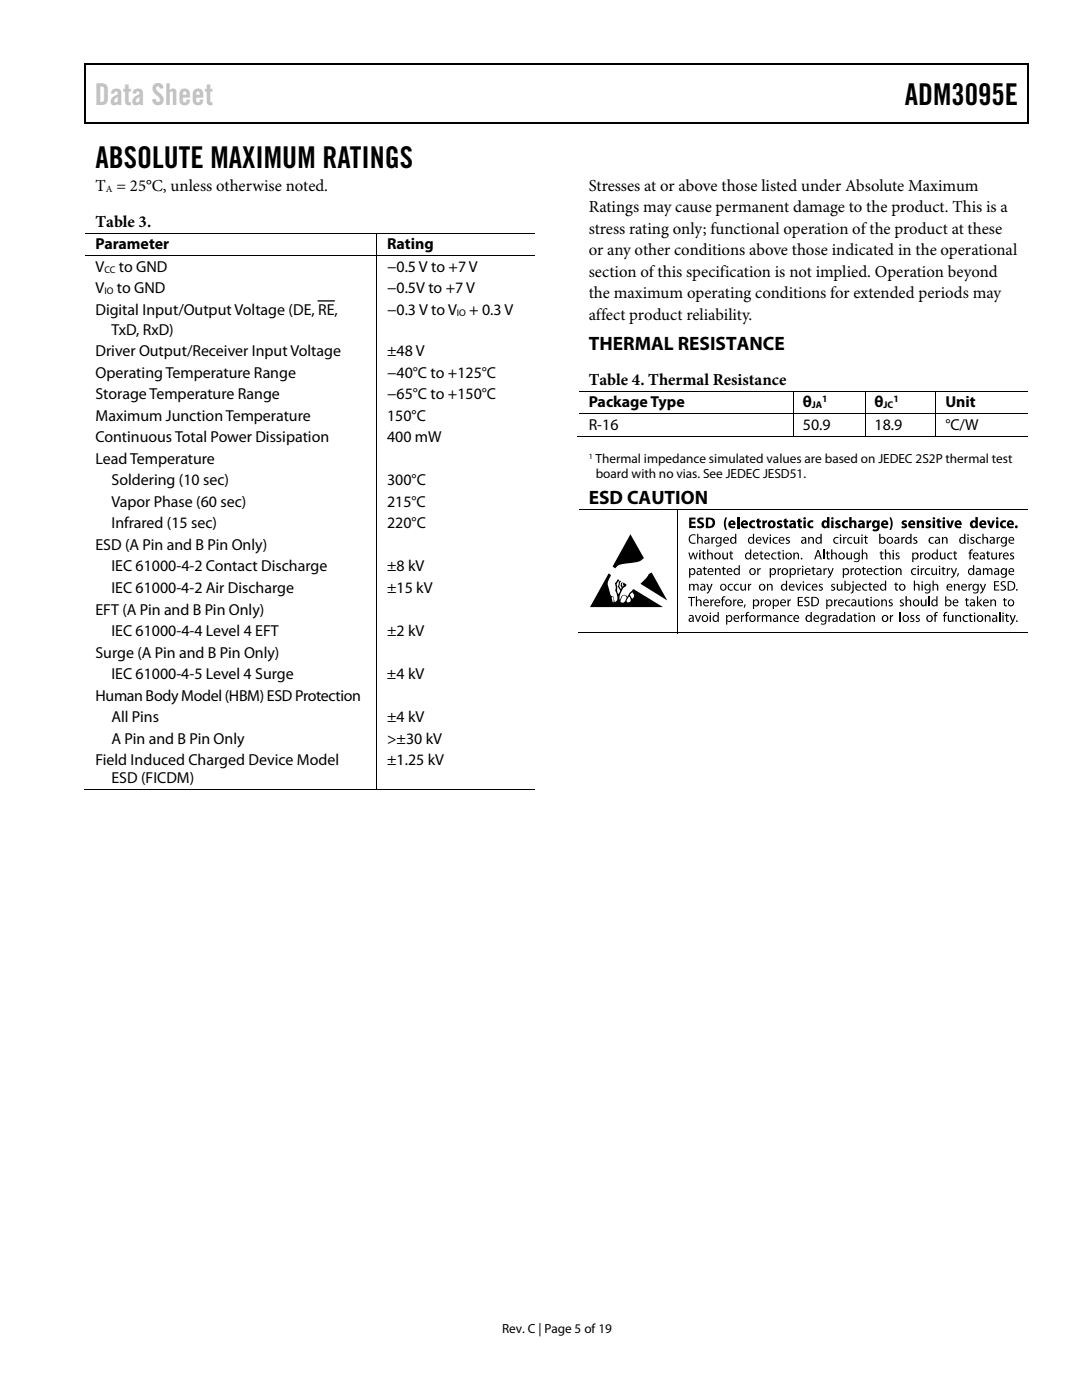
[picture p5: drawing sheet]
<svg xmlns="http://www.w3.org/2000/svg" width="216mm" height="279mm" viewBox="0 0 216 279" stroke-linecap="round" stroke-linejoin="round" font-family="sans-serif">
<defs><g id="words">
<text font-size="6" fill="#c0c0c0" x="18.9" y="21">Data Sheet</text>
<g font-size="6">
<text x="180.5" y="21">ADM3095E</text>
<text x="19" y="33.6">ABSOLUTE MAXIMUM RATINGS</text>
</g>
<g font-size="3.9">
<text x="117.5" y="69.9">THERMAL RESISTANCE</text>
<text x="117.5" y="100.6">ESD CAUTION</text>
</g>
<g font-size="3.3">
<text x="19" y="38.1">T = 25°C, unless otherwise noted.</text>
<text x="117.5" y="38.1">Stresses at or above those listed under Absolute Maximum</text>
<text x="19" y="45.2">Table 3.</text>
<text x="117.5" y="42.4">Ratings may cause permanent damage to the product. This is a</text>
<text x="117.5" y="46.7">stress rating only; functional operation of the product at these</text>
<text x="117.5" y="50.9">or any other conditions above those indicated in the operational</text>
<text x="117.5" y="55.2">section of this specification is not implied. Operation beyond</text>
<text x="117.5" y="59.5">the maximum operating conditions for extended periods may</text>
<text x="117.5" y="63.8">affect product reliability.</text>
<text x="117.5" y="76.8">Table 4. Thermal Resistance</text>
</g>
<g font-size="3.2">
<text x="19" y="49.8">Parameter</text>
<text x="77.2" y="49.8">Rating</text>
<text x="19" y="54.3">V</text>
<text x="19" y="58.5">V</text>
<text x="23.3" y="58.5">to GND</text>
<text x="23.7" y="54.3">to GND</text>
<text x="77.2" y="58.5">−0.5V to +7 V</text>
<text x="77.2" y="54.3">−0.5 V to +7 V</text>
<text x="19" y="62.9">Digital Input/Output Voltage (DE, RE,</text>
<text x="77.2" y="62.8">−0.3 V to V</text>
<text x="93.6" y="62.8">+ 0.3 V</text>
<text x="19" y="71.1">Driver Output/Receiver Input Voltage</text>
<text x="22.2" y="66.8">TxD, RxD)</text>
<text x="77.2" y="71.1">±48 V</text>
<text x="19" y="75.4">Operating Temperature Range</text>
<text x="77.2" y="75.4">−40°C to +125°C</text>
<text x="19" y="79.7">Storage Temperature Range</text>
<text x="19" y="84">Maximum Junction Temperature</text>
<text x="77.2" y="79.7">−65°C to +150°C</text>
<text x="77.3" y="84">150°C</text>
<text x="117.5" y="81.3">Package Type</text>
<text x="160.2" y="81.3">θ</text>
<text x="174.5" y="81.3">θ</text>
<text x="188.6" y="81.3">Unit</text>
<text x="19" y="88.3">Continuous Total Power Dissipation</text>
<text x="77.2" y="88.3">400 mW</text>
<text x="117.5" y="85.8">R-16</text>
<text x="160.2" y="85.8">50.9</text>
<text x="174.5" y="85.8">18.9</text>
<text x="188.6" y="85.8">°C/W</text>
<text x="19" y="92.6">Lead Temperature</text>
<text x="22.2" y="96.9">Soldering (10 sec)</text>
<text x="22.2" y="101.2">Vapor Phase (60 sec)</text>
<text x="77.2" y="96.9">300°C</text>
<text x="77.2" y="101.2">215°C</text>
<text x="22.2" y="105.5">Infrared (15 sec)</text>
<text x="77.2" y="105.5">220°C</text>
<text x="19" y="109.7">ESD (A Pin and B Pin Only)</text>
<text x="22.2" y="114">IEC 61000-4-2 Contact Discharge</text>
<text x="22.2" y="118.3">IEC 61000-4-2 Air Discharge</text>
<text x="77.2" y="114">±8 kV</text>
<text x="77.2" y="118.3">±15 kV</text>
<text x="19" y="122.6">EFT (A Pin and B Pin Only)</text>
<text x="19" y="131.2">Surge (A Pin and B Pin Only)</text>
<text x="22.2" y="126.9">IEC 61000-4-4 Level 4 EFT</text>
<text x="77.2" y="126.9">±2 kV</text>
<text x="22.2" y="135.5">IEC 61000-4-5 Level 4 Surge</text>
<text x="77.2" y="135.5">±4 kV</text>
<text x="19" y="139.8">Human Body Model (HBM) ESD Protection</text>
<text x="22.2" y="144.1">All Pins</text>
<text x="22.2" y="148.4">A Pin and B Pin Only</text>
<text x="77.2" y="148.4">&gt;±30 kV</text>
<text x="77.2" y="144.1">±4 kV</text>
<text x="19" y="152.7">Field Induced Charged Device Model</text>
<text x="77.2" y="152.7">±1.25 kV</text>
<text x="22.2" y="156.3">ESD (FICDM)</text>
</g>
<g font-size="2.6">
<text x="118.9" y="92.5">Thermal impedance simulated values are based on JEDEC 2S2P thermal test</text>
<text x="118.9" y="95.5">board with no vias. See JEDEC JESD51.</text>
<text x="100.2" y="266">Rev. C | Page 5 of 19</text>
</g>
<g font-size="1.9">
<text x="21.1" y="38.3">A</text>
<text x="20.8" y="54.4">CC</text>
<text x="20.8" y="58.7">IO</text>
<text x="91.2" y="63">IO</text>
<text x="162" y="81.5">JA</text>
<text x="164.1" y="80.3">1</text>
<text x="176.3" y="81.5">JC</text>
<text x="178.3" y="80.3">1</text>
</g>
<text font-size="1.6" x="117.5" y="91.6">1</text>
</g></defs>
<g fill="#000">
<path d="M16.9 12.7h.2v1h-.2zM205.1 12.7h.2v1h-.2zM205.1 12.7h.2v.3h-.2zM82.3 24.4h.2v.3h-.2zM205.1 24.4h.2v.3h-.2zM125.8 106.7l2.7 4.7-.3 .2a3.7 3.7 0 0 1-2.7 .8l-.6 .1a2.17 2.17 0 0 0-2.1 .9l-.6-.3zM129.4 114.6l.6-.4 3.1 5.6-5.3-3.3 1.1-1.1zM137.5 116.5h.2v.2a.47 .47 0 0 1 .8 .1l.5-.3 .3 .2 .1 1.2h-.2l-.1-1-.2-.2-.3 .3v.9h-.3v-1l-.3-.2-.2 .2-.1 1h-.2zM137.4 110.3h.2l.3 1.1 .3-1.1h.2l.3 1.1 .3-1.1h.3l-.4 1.3h-.3l-.3-1.1-.3 1.1h-.2zM137.3 119.1h1.4v.2h-.6v1.7h-.2v-1.7h-.6zM137.5 103.3h1.3v.4h-.8v.4h.7v.4h-.7v.5h.8v.4h-1.3zM137.7 106.9l.7-.3 .4 .1-.1 .2a.76 .76 0 0 0-1.1 .7 .76 .76 0 0 0 1.2 .7v.2a.98 .98 0 0 1-1.2-.3 .98 .98 0 0 1 .1-1.3z"/>
<path d="M138.9 119h.2v.8a.5 .5 0 0 1 .8 0l.1 1.2h-.3v-1l-.3-.2-.3 .3v.9h-.2zM139.1 106.5h.2v.9l.3-.2h.4a1.49 1.49 0 0 1 .2 1.3h-.2v-1a.33 .33 0 0 0-.4-.1 .33 .33 0 0 0-.3 .3v.8h-.2zM139.3 103.4l.6-.1 .5 .1-.1 .3h-.7l.1 .4a.72 .72 0 0 1 .8 .8 .72 .72 0 0 1-1.1 .5l-.3-.1 .1-.4 .5 .2 .3-.3-.3-.3a.62 .62 0 0 1-.6-.4 .62 .62 0 0 1 .2-.7zM140.2 110h.3v.3h.3v.2h-.3v.9h.3v.2h-.4l-.2-.2v-.9h-.2v-.2h.2zM140.4 113.2l.3-.1v.3h.3v.2h-.3v.9l.3 .1-.1 .2h-.3l-.1-.3-.1-.9h-.2v-.2h.2zM141.1 109.6h.2v.9l.3-.2h.4a1.43 1.43 0 0 1 .2 1.3h-.2v-.9l-.3-.3-.4 .4v.8h-.2zM140.9 116.5h.3l.4 1.1 .3-1.1h.3l-.2 .6a2.25 2.25 0 0 1-.9 1.4l-.1-.2 .4-.5zM141.9 107.2h.3v.2l.4-.3v.3h-.2l-.2 .3v.8h-.3zM142.6 113.4h.3v.2l.1-.1a.48 .48 0 0 1 .7 .1l.1 1.1h-.2l-.1-.9-.2-.2-.4 .2v.9h-.2zM144.2 113.2l.3-.1v.3h.3v.2h-.3v.9l.3 .1v.1l-.4 .1-.1-.3-.1-.9h-.2v-.2h.2zM144.8 103.3h.3a2.78 2.78 0 0 0 0 2.4h-.3a2.29 2.29 0 0 1 0-2.4zM144.1 110.3h.3v.9l.3 .2 .3-.2v-.9h.2v1.3h-.2v-.2l-.1 .1a.45 .45 0 0 1-.7-.1z"/>
<path d="M145.7 110h.2v.3h.4v.2h-.4l.1 .9h.3v.2h-.4l-.2-.2v-.9h-.2zM145.4 116.7l.5-.2 .3 .1v.2a.51 .51 0 0 0-.8 .4 .51 .51 0 0 0 .8 .4v.2a.7 .7 0 0 1-.9-.2 .7 .7 0 0 1 .1-.9zM147 103.2h.5v2.2h-.5zM146.6 116.7l.5-.2 .3 .1v.2a.51 .51 0 0 0-.8 .4 .51 .51 0 0 0 .8 .4v.2a.71 .71 0 0 1-.9-.2 .71 .71 0 0 1 .1-.9zM147.7 116.5h.3v1l.3 .2 .3-.2v-1h.2l.1 1.4h-.2l-.1-.3-.1 .2a.48 .48 0 0 1-.7-.1zM149.2 116.5h.3v.3l.4-.3v.2l-.2 .1-.2 .2v.9h-.2zM149.7 104.1l.2-.2 .6-.1 .2 .1-.1 .3a.44 .44 0 0 0-.7 .4 .44 .44 0 0 0 .7 .4l.1 .3a.82 .82 0 0 1-1.1-.1 .82 .82 0 0 1 .1-1.1zM151.1 113.4h.2v.3l.5-.3v.2l-.3 .1-.2 .3v.7h-.2zM151 103.6l.5-.1v.4h.3v.3h-.3l.1 .8h.2v.3a.51 .51 0 0 1-.5 .1 .51 .51 0 0 1-.3-.6v-.6h-.1v-.3h.1zM151.7 110h.3v.3h.3v.2h-.3v.9h.3l-.1 .3-.3-.1-.1-.2-.1-.9h-.2v-.2h.2zM152.1 103.9h.4v.3l.3-.3 .3-.1v.5h-.3l-.2 .2v.9h-.5zM152.1 107.2h.3l.3 1.1 .4-1.1h.3l-.6 1.3h-.2z"/>
<path d="M153 116.5h.2v.3l.1-.2a.51 .51 0 0 1 .8 .1l.1 1.2h-.3v-1l-.3-.2-.3 .3v.9h-.3zM154.1 110.5l.5-.2h.3v.2a.5 .5 0 0 0-.8 .5 .5 .5 0 0 0 .8 .4v.2a.7 .7 0 0 1-.9-.2 .7 .7 0 0 1 .1-.9zM155.2 104l.4-.2 .5 .1-.1 .3h-.5v.2a.56 .56 0 0 1 .6 .7 .56 .56 0 0 1-.8 .3l-.3-.1 .1-.3 .5 .1v-.2l-.2-.1a.47 .47 0 0 1-.4-.3 .47 .47 0 0 1 .2-.5zM155.2 113.4h.2v.3l.2-.3h.2v.2l-.2 .1-.2 .3v.7h-.2zM154.3 107.3l.6-.2 .3 .1v.2a.51 .51 0 0 0-.8 .4 .51 .51 0 0 0 .8 .5v.2a.71 .71 0 0 1-.9-.2 .71 .71 0 0 1 0-1zM155.3 110h.2v.3h.4v.2h-.4l.1 .9h.3l-.1 .3-.3-.1-.2-.2v-.9h-.2v-.2h.2zM156.8 107.3l.4-.2 .4 .1-.1 .2h-.4v.2l.2 .1a.41 .41 0 0 1 .3 .4 .41 .41 0 0 1-.2 .4l-.7-.1 .1-.1h.5v-.3l-.2-.1a.41 .41 0 0 1-.3-.6zM156.5 103.6l.5-.1v.4h.3v.3h-.3v.8h.3v.3a.51 .51 0 0 1-.6 .1 .51 .51 0 0 1-.2-.6v-.6h-.2v-.3h.2zM158.3 110.3h.2v.2l.1-.1a.47 .47 0 0 1 .7 .1l.1 1.1h-.2l-.1-1.1a.35 .35 0 0 0-.5 .3v.8h-.3zM158.7 116.5h.3l.3 1.1 .4-1.1h.3l-.6 1.4h-.2zM159.1 113.4h.2v.3l.5-.3v.2l-.3 .1-.1 .2v.8h-.3zM159.2 103.6l.5-.1v.4h.3v.3h-.3v.8h.3v.3a.5 .5 0 0 1-.5 .1 .5 .5 0 0 1-.3-.6v-.6h-.2v-.3h.2z"/>
<path d="M159.8 111.4h.3v.2h-.3zM161.2 107.2h.3v.2l.1-.1a.5 .5 0 0 1 .7 .1l.1 1.1h-.2l-.1-1-.3-.2-.3 .3v.9h-.2zM160.9 116.7l.6-.2 .3 .1-.1 .2a.5 .5 0 0 0-.7 .4 .5 .5 0 0 0 .7 .4l.1 .2a.71 .71 0 0 1-1-.2 .71 .71 0 0 1 .1-.9zM161.3 104.1l.3-.2 .5-.1 .2 .1-.1 .3a.45 .45 0 0 0-.7 .4 .45 .45 0 0 0 .7 .4l.1 .3a.82 .82 0 0 1-1.1-.2 .82 .82 0 0 1 .1-1zM161.9 113.4h.2v-.2l.3-.1v.3h.3v.2h-.3v.9l.3 .1v.1h-.5l-.1-1.1h-.2zM163.4 116.7l.4-.2 .3 .1v.2l-.4-.1v.3a.47 .47 0 0 1 .5 .5 .47 .47 0 0 1-.7 .4l-.2-.1 .1-.2 .3 .1 .3-.2-.3-.2a.41 .41 0 0 1-.3-.6zM164.3 109.6h.2v2h-.2zM164.3 113.4h.2v.3l.5-.3v.2l-.3 .1-.1 .2-.1 .8h-.2zM165 110h.2v.3h.4v.2h-.4l.1 .9h.3v.2h-.4l-.2-.2v-.9h-.2v-.2h.2zM165.1 113.4h.3l.4 1.1 .3-1.1h.2l-.2 .6a2.12 2.12 0 0 1-.9 1.4v-.3a.44 .44 0 0 0 .4-.5zM165.8 109.6h.3v.9l.3-.2h.3a1.5 1.5 0 0 1 .3 1.3h-.2l-.1-.9-.3-.3-.3 .3v.9h-.3zM165.9 116.7l.4-.2 .3 .1-.1 .2-.4-.1v.3l.2 .1a.41 .41 0 0 1 .4 .3 .41 .41 0 0 1-.3 .4h-.6l.1-.2 .5 .1v-.3l-.2-.1a.41 .41 0 0 1-.3-.6z"/>
<path d="M166.8 104l.5-.2 .4 .1-.1 .3h-.4v.2a.56 .56 0 0 1 .6 .7 .56 .56 0 0 1-.9 .3l-.3-.1 .1-.3 .6 .1v-.2l-.2-.1a.47 .47 0 0 1-.4-.3 .47 .47 0 0 1 .1-.5zM166.5 107.3l.5-.2 .3 .1v.2a.51 .51 0 0 0-.8 .5 .51 .51 0 0 0 .8 .4v.2a.7 .7 0 0 1-.9-.2 .7 .7 0 0 1 .1-1zM167 116.5h.2v1l.3 .2 .3-.3 .1-.9h.2v1.4h-.2v-.3l-.1 .2a.48 .48 0 0 1-.8-.1zM168.2 107.2h.2l.1 .2 .4-.3v.3h-.2l-.2 .3v.8h-.2zM168.2 104.1l.3-.2 .5-.1 .2 .1-.1 .3a.45 .45 0 0 0-.7 .4 .45 .45 0 0 0 .7 .4l.1 .3a.82 .82 0 0 1-1.1-.2 .82 .82 0 0 1 .1-1zM169.5 103.2h.4v.8a.55 .55 0 0 1 .7-.1 .55 .55 0 0 1 .3 .6v.9h-.5v-1l-.2-.2-.3 .2v1h-.4zM169.7 113.4h.2v.3l.5-.3v.2l-.3 .1-.1 .2v.8h-.3zM168.9 110.3h.2l.1 .9 .2 .2 .4-.2v-.9h.2v1.3h-.2v-.2l-.1 .1a.45 .45 0 0 1-.8-.1zM169.2 107.3l.5-.2 .4 .1-.1 .2a.5 .5 0 0 0-.7 .4 .5 .5 0 0 0 .7 .5l.1 .2a.7 .7 0 0 1-1-.2 .7 .7 0 0 1 .1-1zM170.3 107.2h.3v.9l.3 .2 .3-.2v-.9h.3v1.3h-.2l-.1-.2-.1 .1a.46 .46 0 0 1-.7-.1zM172 109.6h.2v.9l.3-.2h.3a1.56 1.56 0 0 1 .3 1.3h-.3v-.9a.33 .33 0 0 0-.4-.2 .33 .33 0 0 0-.2 .3v.8h-.2zM172.2 113.2l.2-.1v.3h.4v.2h-.4v.9l.3 .1 .1 .1-.4 .1-.2-.3v-.9h-.2v-.2h.2z"/>
<path d="M172.4 107.2h.2v-.3l.2-.1v.4h.4v.2h-.4l.1 .9h.2v.2l-.4-.1-.1-1h-.2zM172.9 103.9h.4v.3l.3-.3 .3-.1v.5h-.3l-.2 .3v.8h-.5zM172.2 116.7l.5-.2 .4 .1-.1 .2a.51 .51 0 0 0-.7 .4 .51 .51 0 0 0 .7 .4l.1 .2a.71 .71 0 0 1-1-.2 .71 .71 0 0 1 .1-.9zM172.8 119.4l.3-.1v.3h.3v.2h-.3v.9l.3 .1v.2h-.4l-.1-.2-.1-1h-.2zM173.4 116.3l.3-.1v.3h.3v.2h-.3v.9l.3 .1-.1 .2h-.3l-.1-.3-.1-.9h-.2v-.2h.2zM174.5 113.6l.5-.2h.4l-.1 .2a.51 .51 0 0 0-.8 .5 .51 .51 0 0 0 .8 .4v.2a.71 .71 0 0 1-.9-.2 .71 .71 0 0 1 .1-.9zM175.8 119.6h.3v.3l.1-.2a.47 .47 0 0 1 .7 .1l.1 1.2h-.3l-.1-1.1a.34 .34 0 0 0-.5 .3v.8h-.2zM175.7 110h.2v.3h.4v.2h-.4l.1 .9h.3v.2h-.4l-.2-.2v-.9h-.2zM175.7 113.2l.3-.1v.3h.3v.2h-.3v.7v.2l.3 .1-.1 .2h-.3l-.2-.3v-.9h-.2v-.2h.2zM176.6 109.6h.2v.9l.3-.2h.4a1.53 1.53 0 0 1 .2 1.3h-.2v-.9l-.4-.3-.3 .3v.9h-.2zM177.5 103.3h.2a2.29 2.29 0 0 1 .1 2.4h-.3a2.78 2.78 0 0 0 0-2.4zM178.8 110.4l.4-.1h.3l-.1 .2h-.4v.3h.2a.41 .41 0 0 1 .3 .4 .41 .41 0 0 1-.2 .4l-.6-.1v-.1h.5v-.3l-.2-.1a.41 .41 0 0 1-.2-.6z"/>
<path d="M178.7 113.4h.2l.1 .2 .1-.1a.48 .48 0 0 1 .7 .1l.1 1.1h-.3v-.9l-.3-.2-.3 .3v.8h-.2zM178.6 116.3l.3-.1v.3h.3v.2h-.3v.9l.3 .1-.1 .2h-.3l-.1-.3-.1-.9h-.2v-.2h.2zM179.9 107.2h.2v.2l.4-.3v.3h-.2l-.2 .3v.8h-.2zM180.1 104l.4-.2 .5 .1-.1 .3h-.5v.2a.54 .54 0 0 1 .6 .5 .54 .54 0 0 1-.7 .5l-.4-.1 .1-.3 .3 .1 .3-.1-.5-.3a.43 .43 0 0 1 0-.7zM180.7 119h.3v.8l.2-.2 .4 .1a1.56 1.56 0 0 1 .2 1.3h-.2v-1l-.3-.2-.3 .3v.9h-.3zM182.3 107.3l.4-.2 .3 .1-.1 .2h-.4v.2l.2 .1a.41 .41 0 0 1 .4 .4 .41 .41 0 0 1-.3 .4l-.6-.1v-.1h.6v-.3l-.2-.1a.41 .41 0 0 1-.3-.6zM182.4 115.9h.2v.8a.51 .51 0 0 1 .8 0l.1 1.2h-.2l-.1-1-.3-.2-.3 .2v1h-.2zM182 113.6l.5-.2h.3v.2a.5 .5 0 0 0-.8 .5 .5 .5 0 0 0 .8 .4v.2a.7 .7 0 0 1-.9-.2 .7 .7 0 0 1 .1-.9zM182.9 103.9h.4l.1 .2 .1-.1a.56 .56 0 0 1 .6-.1 .56 .56 0 0 1 .3 .6v.9h-.5v-1l-.2-.2-.3 .3v.9h-.5zM183.6 110.3h.2v.3l.5-.3v.2h-.3l-.2 .4v.7h-.2zM183.7 113.4h.2l.1 .3 .2-.3h.2v.2l-.2 .1-.2 .2v.8h-.3zM184.9 104l.4-.2 .5 .1-.1 .3h-.5v.2a.54 .54 0 0 1 .6 .5 .54 .54 0 0 1-.7 .5l-.4-.1 .1-.3 .3 .1 .3-.1-.5-.3a.43 .43 0 0 1 0-.7z"/>
<path d="M184.7 113.6l.5-.2h.4l-.1 .2a.51 .51 0 0 0-.7 .5 .51 .51 0 0 0 .7 .4l.1 .2a.71 .71 0 0 1-1-.2 .71 .71 0 0 1 .1-.9zM186.1 115.9h.2v.8l.3-.2h.3a1.42 1.42 0 0 1 .3 1.4h-.2l-.1-1-.2-.2-.4 .3v.9h-.2zM185.5 107.3l.5-.2 .3 .1v.2a.5 .5 0 0 0-.8 .4 .5 .5 0 0 0 .8 .5v.2a.7 .7 0 0 1-.9-.2 .7 .7 0 0 1 .1-1zM185.8 113.4h.3v1a.33 .33 0 0 0 .4 .2 .33 .33 0 0 0 .2-.4v-.8h.3v1.3h-.2v-.2l-.1 .1a.47 .47 0 0 1-.8 0zM187 103.6l.5-.1v.4h.3v.3h-.3v.8h.3v.3a.5 .5 0 0 1-.6 .1 .5 .5 0 0 1-.2-.6v-.6h-.2v-.3h.2zM187.9 107.2h.3v.2l.1-.1a.49 .49 0 0 1 .7 .1l.1 1.1h-.3v-1l-.3-.2-.3 .3v.9h-.2zM188.1 113.2l.2-.1v.3h.3v.2h-.3v.9l.3 .1v.1l-.3 .1-.2-.3v-.9h-.2zM187.5 110.3h.3v.9l.3 .2 .3-.2v-.9h.3v1.3h-.3v-.2l-.1 .1a.45 .45 0 0 1-.7-.1zM188.9 113.4h.2v.3l.5-.3v.2l-.2 .1-.2 .2v.8h-.3zM188.8 103.9h.5l.3 1 .3-1h.5l-.6 1.5h-.5zM189.7 113.4h.3l.4 1.1 .3-1.1h.3l-.2 .6a2.12 2.12 0 0 1-1 1.4v-.3a.44 .44 0 0 0 .4-.5zM189.2 110.5l.5-.2h.3l-.1 .2a.51 .51 0 0 0-.7 .5 .51 .51 0 0 0 .8 .4v.2a.7 .7 0 0 1-.9-.2 .7 .7 0 0 1 .1-.9z"/>
<path d="M190.3 116.5h.2l.1 .3 .1-.2a.5 .5 0 0 1 .7 .1l.1 1.2h-.3v-1l-.3-.2-.3 .3v.9h-.2zM190.4 110h.2v.3h.4v.2h-.4l.1 .9h.2l.1 .2h-.4l-.2-.2v-.9h-.2v-.2h.2zM191.1 114.4h.3l-.3 .7h-.2zM192.7 119.4l.3-.1v.3h.3v.2h-.3v.9l.3 .1v.2h-.4l-.1-.2-.1-1h-.1zM193.3 116.5h.1l.1 .3 .4-.3v.2l-.2 .1-.2 .2v.9h-.2zM193.6 109.8l.5-.1v.2h-.3l-.1 .1v.3h.3v.2h-.3v1.1h-.3v-1.1h-.1v-.2h.1zM193.7 107.3l.4-.2 .3 .1v.2h-.5v.2l.2 .1a.42 .42 0 0 1 .3 .4 .42 .42 0 0 1-.2 .4l-.6-.1 .1-.1h.5v-.3l-.2-.1a.41 .41 0 0 1-.3-.6zM194.9 107.3l.5-.2 .3 .1v.2a.5 .5 0 0 0-.8 .4 .5 .5 0 0 0 .8 .5v.2a.71 .71 0 0 1-.9-.2 .71 .71 0 0 1 .1-1zM195.5 116.5h.3l.4 1.1 .3-1.1h.3l-.2 .6a2.13 2.13 0 0 1-1 1.4v-.2l.4-.5zM196 106.5h.3v.9a.5 .5 0 0 1 .8 0l.1 1.1h-.3v-1l-.3-.2-.3 .3v.9h-.3zM196.1 113.4h.2v.2a.46 .46 0 0 1 .5-.2 .46 .46 0 0 1 .4 .2l.4-.2 .4 .2v1.1h-.2v-.9l-.3-.2-.3 .3v.8h-.2l-.1-.9-.2-.2-.3 .3v.8h-.3zM197 110h.2v.3h.3v.2h-.3v.9h.3v.2h-.3l-.2-.2v-.9h-.3v-.2h.3z"/>
<path d="M196.9 103.9h.6l.2 1 .3-1h.5l-.5 1.5h-.5zM197.6 119.6h.2v.3l.1-.2a.51 .51 0 0 1 .8 .1l.1 1.2h-.3v-1l-.3-.2-.4 .3v.9h-.2zM198.9 107.2h.2v.2l.4-.3v.3h-.2l-.2 .3v.8h-.2zM197.8 110.3h.2l.1 .9 .3 .2 .3-.2v-.9h.2v1.3h-.2v-.2l-.1 .1a.45 .45 0 0 1-.7-.1zM198.4 116h.9v.2h-.7v.6h.7v.2h-.7v.7h.8v.2h-1zM199.3 110.3h.2l.1 .3 .4-.3v.2h-.2l-.2 .4v.7h-.3zM199.7 116.2a.74 .74 0 0 1 .9-.1v.1h-.4l-.3 .1 .2 .4a.64 .64 0 0 1 .6 .9 .64 .64 0 0 1-1.1 .2l.1-.2a.39 .39 0 0 0 .6 0 .39 .39 0 0 0-.2-.6 .54 .54 0 0 1-.4-.8zM200.3 119.4l.3-.1v.3h.3v.2h-.3v.9l.3 .1-.1 .2h-.3l-.2-.2v-1h-.2v-.2h.2zM199.7 104.1l.3-.2 .6-.1 .1 .1v.3a.44 .44 0 0 0-.7 .4 .44 .44 0 0 0 .7 .4v.3a.82 .82 0 0 1-1-.2 .82 .82 0 0 1 0-1zM201.6 110.4l.4-.1h.3v.2h-.5v.3a.48 .48 0 0 1 .6 .5 .48 .48 0 0 1-.7 .3l-.2-.1v-.1l.4 .1 .2-.2-.5-.5zM138.6 122.7h.3l.4 1.2 .4-1.2h.2l-.5 1.4h-.3zM141.8 119.6h.1l.1 .3 .4-.3v.2l-.2 .1-.2 .3v.8h-.2z"/>
<path d="M144.2 119.1l.5-.1v.2l-.4 .2v.2h.3v.2h-.3v1.2h-.3v-1.2h-.2v-.2h.2zM146.3 119.6h.2v.3l.5-.3v.2l-.3 .1-.2 .3v.8h-.2zM147.8 122.7h.2l.1 .3 .4-.3v.3h-.2l-.2 .3v.8h-.3zM148.5 120.7l.3-.1-.3 .7h-.1zM149 122.2h.5v.1l-.3 .1-.1 .1v.2h.3v.3h-.3v1.1h-.3v-1.1h-.1v-.3h.1zM151.1 122.7h.2v.3l.2-.2 .3-.1v.3h-.3l-.2 .3v.8h-.2zM151.8 119.6h.2v.3l.4-.3v.2l-.2 .1-.2 .3v.8h-.2zM152 122.7h.2v.3l.3-.2h.3l.2 .2 .3-.2h.4l.2 .5v.8h-.2l-.1-1-.2-.2-.3 .2v1h-.3v-1a.3 .3 0 0 0-.3-.1 .3 .3 0 0 0-.2 .3v.8h-.3zM155.6 122.7h.3v.3l.1-.1a.47 .47 0 0 1 .7 0l.1 1.2h-.3v-.8a.34 .34 0 0 0-.3-.4 .34 .34 0 0 0-.3 .4v.8h-.3zM157.1 119.6h.3v.3l.4-.3v.2l-.2 .1-.2 .3v.8h-.3zM157.3 122.9l.5-.2 .3 .1v.2a.5 .5 0 0 0-.8 .4 .5 .5 0 0 0 .8 .5v.2a.7 .7 0 0 1-.9-.2 .7 .7 0 0 1 .1-1zM159.2 119.1h1v.2h-.8v.6h.7v.2h-.7v.7h.8v.2h-1z"/>
<path d="M160.6 119.3a.82 .82 0 0 1 .9-.1l-.1 .2-.1-.1a.4 .4 0 0 0-.6 .3l.2 .2a.64 .64 0 0 1 .6 .9 .64 .64 0 0 1-1.1 .2l.1-.2a.41 .41 0 0 0 .6 .1 .41 .41 0 0 0 .1-.6l-.2-.1a.55 .55 0 0 1-.4-.8zM165.3 122.7h.2v.3l.2-.2 .3-.1v.3h-.3l-.2 .3v.8h-.2zM166.4 119.6h.2l.1 .3 .4-.3v.2l-.2 .1-.2 .3v.8h-.3zM168.8 119.8l.5-.2 .4 .1-.1 .2a.51 .51 0 0 0-.8 .4 .51 .51 0 0 0 .8 .5l.1 .1a.71 .71 0 0 1-1-.1 .71 .71 0 0 1 .1-1zM170.5 122.5l.2-.1v.3h.3v.3h-.3v.9h.3l-.1 .2h-.2l-.2-.2v-.9h-.3v-.3h.3zM171.2 119.6h.3v1l.3 .2 .3-.3v-.9h.3v1.4h-.2l-.1-.2v.1a.45 .45 0 0 1-.8-.1zM173.4 122.7h.3v.3l.1-.1a.47 .47 0 0 1 .7 0l.1 1.2h-.3v-1l-.2-.2-.4 .3v.9h-.2zM177.4 119.8l.4-.2 .3 .1v.2l-.5-.1v.3a.47 .47 0 0 1 .6 .6 .47 .47 0 0 1-.7 .3l-.2-.1 .1-.2 .3 .1 .2-.2-.2-.2a.4 .4 0 0 1-.3-.6zM177.6 122.7h.2v.3l.2-.2 .2-.1v.3h-.2l-.2 .3v.8h-.2zM179.5 122.1h.3v2h-.3zM179.6 119.8l.4-.2 .3 .1v.2l-.5-.1 .1 .3a.47 .47 0 0 1 .5 .6 .47 .47 0 0 1-.7 .3l-.2-.1 .1-.2 .3 .1 .2-.2-.2-.2a.4 .4 0 0 1-.3-.6zM181.7 122.9l.4-.2 .3 .1v.2h-.5v.2a.48 .48 0 0 1 .6 .6 .48 .48 0 0 1-.7 .3l-.2-.1 .1-.1a.38 .38 0 0 0 .5-.2l-.5-.4z"/>
<path d="M182.8 122.9l.4-.2 .3 .1v.2h-.5v.2l.2 .1a.41 .41 0 0 1 .4 .4 .41 .41 0 0 1-.3 .4h-.4l-.2-.1 .1-.1a.38 .38 0 0 0 .5-.2l-.5-.4zM183.7 119.6h.3v1l.3 .2 .3-.3v-.9h.3v1.4h-.2l-.1-.2-.1 .1a.46 .46 0 0 1-.7-.1zM185.3 119h.2v2h-.2zM186.6 122.2h.6l-.1 .1-.3 .1-.1 .1v.2h.3v.3h-.3v1.1h-.2v-1.1h-.2v-.3h.2zM188.5 122.2h.5v.1l-.3 .1-.1 .1v.2h.3v.3h-.3v1.1h-.3v-1.1h-.1v-.3h.1zM189.1 122.7h.3v1l.3 .2 .3-.3v-.9h.2v1.4h-.2v-.2l-.1 .1a.45 .45 0 0 1-.7-.1zM190.6 122.7h.2l.1 .3 .1-.1a.47 .47 0 0 1 .7 0l.1 1.2h-.3v-1l-.3-.2-.3 .3v.9h-.3zM192.3 122.9l.5-.2 .3 .1v.2a.51 .51 0 0 0-.8 .5 .51 .51 0 0 0 .8 .4v.2a.71 .71 0 0 1-.9-.2 .71 .71 0 0 1 .1-1zM193.5 122.5l.2-.1v.3h.4v.3h-.4l.1 .9h.3v.2h-.4l-.2-.2v-.9h-.2v-.3h.2zM194.9 119h.3v1.3l.5-.7h.3l-.5 .6 .6 .8h-.4l-.4-.6-.1 .6h-.3zM196.5 122.7h.2v.3l.1-.1a.47 .47 0 0 1 .8 0l.1 1.2h-.3v-1l-.3-.2-.3 .3-.1 .9h-.2zM199.4 122.1h.2v2h-.2z"/>
<path d="M200.5 122.7h.2v-.2l.3-.1v.3h.3v.3h-.3v.9h.3v.2l-.5-.1-.1-1h-.2zM201.4 122.7h.3l.4 1.1 .3-1.1h.3l-.2 .6a2.17 2.17 0 0 1-.9 1.4l-.1-.2 .5-.4z"/>
<path d="M121.5 114.4l-3.8 6.8h14.6l-5.9-3.6-.7 .7-.5 .8a.72 .72 0 0 0-.8-.4 .72 .72 0 0 0-.6 .7l-.1 .3a2.97 2.97 0 0 1 1.3-2.8v-.2l-.6-.4v.6l-.2 .2-.1-.3v-.7l-.2 .3-.1 .5 .3 .4-.2 .3-.4-.7 .3-.7 .2-.2-.3-.1-.2 .2-.1 .5a.61 .61 0 0 0 .2 .9 .64 .64 0 0 1-.2 1l-.2-.3v-1a.85 .85 0 0 1 .2-1.2l.1-.2-.2-.2-.6 .8 .2 .8-.1 .7 .3 .8a1.1 1.1 0 0 1-.4 1.5l-.2-.5a.59 .59 0 0 0-.5-.8l-.5-1.3a2.25 2.25 0 0 1 .3-2.6 .44 .44 0 0 0-.3-.6zM122.1 119.1h.2l.1 .4 .1 .5-.2 .3zM124.3 118.8a.6 .6 0 0 1 .7 .4 .6 .6 0 0 1-.2 .7 .57 .57 0 0 1-1 .2l.2-.7zM125.4 119.1a.52 .52 0 0 1 .5 .7 .52 .52 0 0 1-.8 .2zM125.8 118.5l.3-.3a.72 .72 0 0 1 0 1.3l-.4-.8z"/>
<path d="M137.5 113.4h.2v.2a.61 .61 0 0 1 .9-.1 .61 .61 0 0 1 .1 .9 .55 .55 0 0 1-.4 .4 .55 .55 0 0 1-.5-.2v.7h-.3zM137.8 113.7v.2a.43 .43 0 0 0 .1 .6 .43 .43 0 0 0 .6-.2 .48 .48 0 0 0 0-.5 .48 .48 0 0 0-.5-.2z"/>
<path d="M139.5 109.8h.3v.2h-.3zM139.5 110.3h.3v1.3h-.3z"/>
<path d="M139.1 113.5l.1-.1a.58 .58 0 0 1 .8 .5v.8h-.2v-.1a.43 .43 0 0 1-.6 .1 .43 .43 0 0 1 0-.7l.6-.1-.1-.2-.3-.1-.3 .1zM139.3 114.2l-.1 .2 .2 .2 .4-.3v-.2z"/>
<path d="M139.8 116.6l.4-.1 .5 .3 .1 1.1h-.3v-.2a.43 .43 0 0 1-.7 .1 .43 .43 0 0 1 .1-.7l.6-.1v-.1l-.3-.2-.4 .1zM140 117.3v.4l.4-.1 .1-.1v-.3z"/>
<path d="M140.8 103.3a1.51 1.51 0 0 1 1.8 .7 1.24 1.24 0 0 1-.3 1.2 1.24 1.24 0 0 1-1.3 .2h-.2zM141.3 103.7v1.4a.72 .72 0 0 0 .9-.7 .72 .72 0 0 0-.9-.7z"/>
<path d="M141.4 113.6a.58 .58 0 0 1 .7-.2 .58 .58 0 0 1 .3 .7h-1l.2 .5 .7-.1v.2a.73 .73 0 0 1-1-.1 .73 .73 0 0 1 .1-1zM141.6 113.6l-.2 .3h.7l-.1-.3z"/>
<path d="M140.6 107.3l.1-.1a.57 .57 0 0 1 .9 .5v.8h-.2v-.1l-.3 .1h-.4a.41 .41 0 0 1 0-.7l.6-.1v-.2a.42 .42 0 0 0-.6-.1zM140.9 107.9l-.1 .4h.4l.1-.2v-.3z"/>
<path d="M142.5 111a.7 .7 0 0 1 1.4 0 .7 .7 0 0 1-1.4 0zM143 110.5a.5 .5 0 0 0-.2 .6 .5 .5 0 0 0 .6 .3 .5 .5 0 0 0 .2-.6 .5 .5 0 0 0-.6-.3z"/>
<path d="M142.9 107.3l.5-.2 .4 .3v-.2h.2v.3a1.37 1.37 0 0 1-.4 1.5h-.6h-.1v-.2a.5 .5 0 0 0 .6 .1 .5 .5 0 0 0 .2-.6 .63 .63 0 0 1-.9 0 .63 .63 0 0 1 .1-1zM143.2 107.4a.49 .49 0 0 0-.2 .6 .49 .49 0 0 0 .5 .3 .49 .49 0 0 0 .2-.6 .49 .49 0 0 0-.5-.3z"/>
<path d="M143.7 117.2a.69 .69 0 0 1 1.3 0 .69 .69 0 0 1-1.3 0zM143.9 117.2a.47 .47 0 0 0 .9 0 .47 .47 0 0 0-.9 0z"/>
<path d="M144.4 107.4a.57 .57 0 0 1 .8-.2 .57 .57 0 0 1 .2 .7h-.9l.3 .4h.5l.1 .1a.72 .72 0 0 1-1-.1 .72 .72 0 0 1 0-.9zM144.7 107.4l-.2 .3h.7l-.1-.3z"/>
<path d="M145.2 113.6a.58 .58 0 0 1 .7-.2 .58 .58 0 0 1 .3 .7h-1l.2 .5 .7-.1v.2a.72 .72 0 0 1-1-.1 .72 .72 0 0 1 .1-1zM145.4 113.6l-.2 .3h.7l-.1-.3z"/>
<path d="M145.5 104.1a.72 .72 0 0 1 .9-.2 .72 .72 0 0 1 .3 .9h-.9a.51 .51 0 0 0 .8 .2l.1 .3a.84 .84 0 0 1-1.1-.1 .84 .84 0 0 1-.1-1.1zM145.9 104.2l-.1 .3h.5l-.1-.3z"/>
<path d="M145.8 107.3l.5-.2 .4 .2v-.8h.2v2h-.2v-.2a.61 .61 0 0 1-.8 .1 .61 .61 0 0 1-.2-.8zM146.1 107.4a.57 .57 0 0 0 .2 1 .49 .49 0 0 0 .4-.6 .49 .49 0 0 0-.6-.4z"/>
<path d="M146.5 113.6a.52 .52 0 0 1 .9 0v-.8h.2v1.9h-.2v-.2a.62 .62 0 0 1-.9 .2 .62 .62 0 0 1-.1-.9zM146.8 113.6a.5 .5 0 0 0-.2 .7 .5 .5 0 0 0 .6 .3 .5 .5 0 0 0 .2-.7 .5 .5 0 0 0-.6-.3z"/>
<path d="M148 104.1a.72 .72 0 0 1 .9-.2 .72 .72 0 0 1 .3 .9h-.9l.2 .3 .6-.1 .1 .3a.84 .84 0 0 1-1.1-.1 .84 .84 0 0 1-.1-1.1zM148.4 104.2l-.1 .3h.5l-.1-.3z"/>
<path d="M148.8 110.5l.4-.2 .4 .1v-.8h.3v2h-.2v-.2a.61 .61 0 0 1-.9 .2 .61 .61 0 0 1-.1-.9zM149.1 110.5a.5 .5 0 0 0-.2 .6 .5 .5 0 0 0 .5 .3l.2-.2a.48 .48 0 0 0 0-.5 .48 .48 0 0 0-.5-.2z"/>
<path d="M149.5 114.1a.7 .7 0 0 1 1.4 0 .7 .7 0 0 1-1.4 0zM149.9 113.6a.5 .5 0 0 0-.1 .7 .5 .5 0 0 0 .6 .2 .56 .56 0 0 0-.2-.9z"/>
<path d="M150.4 110.5a.58 .58 0 0 1 .7-.2 .58 .58 0 0 1 .3 .7h-.9l.2 .4h.6v.1a.71 .71 0 0 1-1-.1 .71 .71 0 0 1 .1-.9zM150.6 110.5l-.1 .3h.7l-.2-.3z"/>
<path d="M149.4 107.3l.4-.2 .4 .2v-.8h.3v2h-.2v-.2a.61 .61 0 0 1-.9 .1 .61 .61 0 0 1-.1-.8zM149.7 107.4a.57 .57 0 0 0 .2 1 .49 .49 0 0 0 .4-.6 .49 .49 0 0 0-.6-.4z"/>
<path d="M151 107.4a.58 .58 0 0 1 .7-.2 .58 .58 0 0 1 .3 .7h-1a.51 .51 0 0 0 .3 .4 .51 .51 0 0 0 .5 0l.1 .1a.72 .72 0 0 1-1-.1 .72 .72 0 0 1 .1-.9zM151.2 107.4l-.2 .3h.7l-.1-.3z"/>
<path d="M151.4 117.2a.7 .7 0 0 1 1.4 0 .7 .7 0 0 1-1.4 0zM151.8 116.8a.5 .5 0 0 0-.1 .6 .5 .5 0 0 0 .6 .2 .57 .57 0 0 0-.2-.9z"/>
<path d="M152.7 110.5a.58 .58 0 0 1 .7-.2 .58 .58 0 0 1 .2 .7h-.9a.52 .52 0 0 0 .8 .4l.1 .1a.71 .71 0 0 1-1-.1 .71 .71 0 0 1 .1-.9zM152.9 110.5l-.2 .3h.7l-.1-.3z"/>
<path d="M153.6 113.4h.2v.2a.62 .62 0 0 1 .9-.1 .62 .62 0 0 1 .1 .9 .54 .54 0 0 1-.4 .4 .54 .54 0 0 1-.6-.2v.7h-.2zM153.9 113.7a.49 .49 0 0 0 0 .6 .49 .49 0 0 0 .5 .2 .5 .5 0 0 0 .2-.6 .5 .5 0 0 0-.5-.3z"/>
<path d="M153.6 106.7h.2v.2h-.2zM153.6 107.2h.2v1.3h-.2z"/>
<path d="M153.2 104.6a.81 .81 0 0 1 1.6 0 .81 .81 0 0 1-1.6 0zM153.8 104.3l-.1 .1a.48 .48 0 0 0 .3 .7 .43 .43 0 0 0 .3-.5 .43 .43 0 0 0-.5-.3z"/>
<path d="M155.5 107.4a.58 .58 0 0 1 .7-.2 .58 .58 0 0 1 .3 .7h-.9a.52 .52 0 0 0 .8 .4l.1 .1a.72 .72 0 0 1-1-.1 .72 .72 0 0 1 0-.9zM155.8 107.4l-.2 .3h.7l-.1-.3z"/>
<path d="M156.1 109.9a.15 .15 0 0 1 .3 0 .15 .15 0 0 1-.3 0zM156.2 110.3h.2v1.3h-.2z"/>
<path d="M155.9 114.1a.7 .7 0 0 1 1.4 0 .7 .7 0 0 1-1.4 0zM156.4 113.6a.5 .5 0 0 0-.2 .7 .5 .5 0 0 0 .6 .2 .57 .57 0 0 0-.2-.9z"/>
<path d="M156 116.7l.4-.2 .4 .2v-.8h.3v2h-.2l-.1-.3a.61 .61 0 0 1-.8 .2 .61 .61 0 0 1-.1-.9zM156.3 116.8a.5 .5 0 0 0-.2 .6 .5 .5 0 0 0 .5 .3l.2-.3a.47 .47 0 0 0 0-.5 .47 .47 0 0 0-.5-.1z"/>
<path d="M156.7 111a.7 .7 0 0 1 1.4 0 .7 .7 0 0 1-1.4 0zM157.1 110.5a.5 .5 0 0 0-.1 .6 .5 .5 0 0 0 .6 .3 .5 .5 0 0 0 .1-.6 .5 .5 0 0 0-.6-.3z"/>
<path d="M157.5 113.4h.3v.2a.66 .66 0 0 1 .9 0 .66 .66 0 0 1 .1 .9 .66 .66 0 0 1-.9 .2l-.1-.1v.7h-.2zM157.9 113.7a.49 .49 0 0 0-.1 .6 .49 .49 0 0 0 .6 .2 .5 .5 0 0 0 .2-.6 .5 .5 0 0 0-.6-.3z"/>
<path d="M157.6 116.7a.58 .58 0 0 1 .7-.1 .58 .58 0 0 1 .3 .6h-1a.53 .53 0 0 0 .9 .4v.2a.72 .72 0 0 1-1-.1 .72 .72 0 0 1 .1-1zM157.8 116.7l-.2 .4h.7l-.1-.4z"/>
<path d="M157.6 104l.3-.2a.66 .66 0 0 1 .9 .7l.1 .9h-.5v-.2a.51 .51 0 0 1-.8 0 .51 .51 0 0 1 .4-.8l.3-.1-.2-.1-.5 .1zM158 104.8v.3l.3-.1v-.3z"/>
<path d="M160.1 112.9h.2v.2h-.2zM160 113.4h.3v1.3h-.3z"/>
<path d="M160.1 116.2a.2 .2 0 0 1 .4 0 .2 .2 0 0 1-.4 0zM160.2 116.5h.2v1.4h-.2z"/>
<path d="M160.3 103.4a.25 .25 0 0 1 .5 0 .25 .25 0 0 1-.5 0zM160.3 103.9h.5v1.5h-.5z"/>
<path d="M160.8 113.6a.58 .58 0 0 1 .7-.2 .58 .58 0 0 1 .3 .7h-1l.3 .5 .5-.1 .1 .2a.72 .72 0 0 1-1-.1 .72 .72 0 0 1 .1-1zM161 113.6l-.2 .3h.7l-.1-.3z"/>
<path d="M159.9 107.3l.5-.2 .4 .3 .1 1.1h-.2v-.1a.43 .43 0 0 1-.7 0 .43 .43 0 0 1 0-.6l.6-.1v-.2a.41 .41 0 0 0-.6-.1zM160.2 107.9l-.1 .4h.4l.1-.2v-.3z"/>
<path d="M161.9 119.1a1.05 1.05 0 0 1 1.2 .2 1.05 1.05 0 0 1 .2 1.2 1.37 1.37 0 0 1-1.4 .5zM162.2 119.3v1.5a.78 .78 0 0 0 1-.7 .78 .78 0 0 0-1-.8z"/>
<path d="M162.1 116.7a.58 .58 0 0 1 .7-.1 .58 .58 0 0 1 .3 .6h-.9l.2 .5 .6-.1v.2a.71 .71 0 0 1-.9-.1 .71 .71 0 0 1 0-1zM162.4 116.7l-.2 .4h.7l-.1-.4z"/>
<path d="M163.1 109.8h.3l.6 1.8h-.2l-.2-.6h-.7l-.2 .6h-.2zM163.2 110l-.3 .9h.6z"/>
<path d="M163 113.5l.1-.1a.57 .57 0 0 1 .8 .5v.8h-.2v-.1a.43 .43 0 0 1-.6 .1 .43 .43 0 0 1 0-.7l.6-.1v-.2a.43 .43 0 0 0-.7 0zM163.2 114.2v.3h.4l.1-.4z"/>
<path d="M162.9 107.3l.4-.2 .4 .2v-.8h.3v2h-.3v-.2a.61 .61 0 0 1-.8 .1 .61 .61 0 0 1-.2-.8zM163.1 107.4a.55 .55 0 0 0 .2 1 .49 .49 0 0 0 .4-.6 .49 .49 0 0 0-.6-.4z"/>
<path d="M164.1 104l.5-.2 .4 .2v-.8h.5v2.2h-.4v-.2a.7 .7 0 0 1-1 .1 .7 .7 0 0 1-.1-1zM164.5 104.3l-.1 .1a.46 .46 0 0 0 .3 .7 .41 .41 0 0 0 .3-.5 .41 .41 0 0 0-.5-.3z"/>
<path d="M165.9 103.3h.4v.3h-.4zM165.9 103.9h.4v1.5h-.4z"/>
<path d="M167.6 106.7h.2v.2h-.2zM167.6 107.2h.3v1.3h-.3z"/>
<path d="M167.3 111a.7 .7 0 0 1 1.3 0 .7 .7 0 0 1-1.3 0zM167.7 110.5a.5 .5 0 0 0-.2 .7 .5 .5 0 0 0 .6 .2 .5 .5 0 0 0 .2-.6 .5 .5 0 0 0-.6-.3z"/>
<path d="M168.1 113.4h.3v.2a.66 .66 0 0 1 .9 0 .66 .66 0 0 1 .1 .9 .66 .66 0 0 1-.9 .2l-.1-.1v.7h-.2zM168.5 113.7a.49 .49 0 0 0-.1 .6 .49 .49 0 0 0 .6 .2 .5 .5 0 0 0 .2-.6 .5 .5 0 0 0-.6-.3z"/>
<path d="M168.5 115.9h.2v.8a.61 .61 0 0 1 .9-.1 .61 .61 0 0 1 .1 .9 .56 .56 0 0 1-.4 .4 .56 .56 0 0 1-.6-.3v.3h-.2zM168.8 116.8a.5 .5 0 0 0 0 .6 .5 .5 0 0 0 .5 .2 .55 .55 0 0 0-.2-.9z"/>
<path d="M170.1 116.5h.2v.7a.89 .89 0 0 1-.5 1.2l-.1-.1 .3-.1 .1-.3zM170.1 116h.2v.3h-.2z"/>
<path d="M170.8 116.7a.58 .58 0 0 1 .7-.1 .58 .58 0 0 1 .3 .6h-.9a.52 .52 0 0 0 .8 .4v.2a.72 .72 0 0 1-.9-.1 .72 .72 0 0 1 0-1zM171 116.7l-.1 .4h.7l-.1-.4z"/>
<path d="M170.5 114.1a.68 .68 0 0 1 1.3 0 .68 .68 0 0 1-1.3 0zM170.7 114.1a.47 .47 0 0 0 .9 0 .47 .47 0 0 0-.9 0z"/>
<path d="M170.5 110.4l.4-.1 .4 .2 .1-.2h.2v.3a1.71 1.71 0 0 1-.2 1.5l-.5 .1-.5-.1 .1-.2 .6 .1 .2-.6a.6 .6 0 0 1-.8 .1 .6 .6 0 0 1-.1-.8zM170.8 110.5a.54 .54 0 0 0 .1 .9 .48 .48 0 0 0 .4-.5 .48 .48 0 0 0-.5-.4z"/>
<path d="M171.8 106.8a.16 .16 0 0 1 .3 0 .16 .16 0 0 1-.3 0zM171.9 107.2h.2v1.3h-.2z"/>
<path d="M171.3 104l.3-.2a.67 .67 0 0 1 1 .7v.9h-.5v-.2a.51 .51 0 0 1-.8 .1 .51 .51 0 0 1 .1-.8l.6-.2-.2-.1-.4 .1zM171.7 104.8v.3h.1l.3-.4z"/>
<path d="M173.1 113.6a.58 .58 0 0 1 .7-.2 .58 .58 0 0 1 .3 .7h-1l.3 .5 .6-.1v.2a.72 .72 0 0 1-.9-.1 .72 .72 0 0 1 0-1zM173.3 113.6l-.1 .3h.7l-.2-.3z"/>
<path d="M173.7 119.3a.15 .15 0 0 1 .3 0 .15 .15 0 0 1-.3 0zM173.7 119.6h.2v1.4h-.2z"/>
<path d="M174.4 116.7a.58 .58 0 0 1 .7-.1 .58 .58 0 0 1 .3 .6h-1a.53 .53 0 0 0 .9 .4v.2a.72 .72 0 0 1-1-.1 .72 .72 0 0 1 .1-1zM174.6 116.7l-.2 .4h.7l-.1-.4z"/>
<path d="M175.4 106.5h.3v.9a.61 .61 0 0 1 .8-.1 .61 .61 0 0 1 .1 .8 .55 .55 0 0 1-.4 .4 .55 .55 0 0 1-.6-.2v.2h-.2zM175.8 107.5a.5 .5 0 0 0-.1 .6 .5 .5 0 0 0 .6 .2 .55 .55 0 0 0-.2-1z"/>
<path d="M174.2 104.1a.58 .58 0 0 1 .9-.1v-.1h.4v.4a1.74 1.74 0 0 1-.2 1.6l-.4 .1h-.6l-.2-.1 .1-.3a.48 .48 0 0 0 .6 .1 .48 .48 0 0 0 .2-.5 .68 .68 0 0 1-.9 0 .68 .68 0 0 1-.1-.9zM174.6 104.3l-.1 .1a.45 .45 0 0 0 .3 .7 .41 .41 0 0 0 .3-.5 .41 .41 0 0 0-.5-.3z"/>
<path d="M176 104.1a.72 .72 0 0 1 .9-.2 .72 .72 0 0 1 .3 .9h-.9a.51 .51 0 0 0 .8 .2v.3a.83 .83 0 0 1-1.1-.1 .83 .83 0 0 1 0-1.1zM176.4 104.2l-.1 .3h.5l-.1-.3z"/>
<path d="M176.6 113a.15 .15 0 0 1 .2 0 .15 .15 0 0 1-.2 0zM176.6 113.4h.2v1.3h-.2z"/>
<path d="M175.7 116.7l.5-.2 .4 .2v-.8h.2v2h-.2v-.3a.62 .62 0 0 1-.9 .2 .62 .62 0 0 1-.1-.9zM176 116.8a.5 .5 0 0 0-.2 .6 .5 .5 0 0 0 .6 .3l.2-.3a.48 .48 0 0 0-.1-.5 .48 .48 0 0 0-.5-.1z"/>
<path d="M176.9 107.9a.68 .68 0 0 1 1.3 0 .68 .68 0 0 1-1.3 0zM177.1 107.9a.47 .47 0 0 0 .9 0 .47 .47 0 0 0-.9 0z"/>
<path d="M177.1 114.1a.7 .7 0 0 1 1.4 0 .7 .7 0 0 1-1.4 0zM177.6 113.6a.5 .5 0 0 0-.2 .7 .5 .5 0 0 0 .6 .2 .56 .56 0 0 0-.2-.9z"/>
<path d="M178.1 109.8h.2v.2h-.2zM178.1 110.3h.3v1.3h-.3z"/>
<path d="M178.5 107.3l.4-.2 .5 .3 .1 1.1h-.2l-.1-.1a.43 .43 0 0 1-.6 .1 .43 .43 0 0 1 0-.7l.6-.1v-.2a.4 .4 0 0 0-.6-.1zM178.8 107.9l-.1 .4h.3l.2-.2v-.3z"/>
<path d="M179.4 117.2a.69 .69 0 0 1 1.3 0 .69 .69 0 0 1-1.3 0zM179.8 116.8a.5 .5 0 0 0-.2 .6 .5 .5 0 0 0 .6 .2 .58 .58 0 0 0-.2-.9z"/>
<path d="M181.4 104.1a.71 .71 0 0 1 .9-.2 .71 .71 0 0 1 .3 .9h-.9a.53 .53 0 0 0 .8 .2l.1 .3a.84 .84 0 0 1-1.2-.1 .84 .84 0 0 1 0-1.1zM181.8 104.2l-.1 .3h.5l-.1-.3z"/>
<path d="M180.8 107.3l.4-.2 .4 .2v-.8h.3v2h-.2v-.2a.64 .64 0 0 1-1 0 .64 .64 0 0 1 .1-1zM181.1 107.4a.57 .57 0 0 0 .2 1 .49 .49 0 0 0 .3-.6 .49 .49 0 0 0-.5-.4z"/>
<path d="M182 110.3h.2v.2a.62 .62 0 0 1 .9-.1 .62 .62 0 0 1 .1 .9 .54 .54 0 0 1-.4 .4 .54 .54 0 0 1-.5-.3v.8h-.3zM182.4 110.6a.44 .44 0 0 0-.1 .6 .44 .44 0 0 0 .7 0 .49 .49 0 0 0 0-.5 .49 .49 0 0 0-.5-.2z"/>
<path d="M183.1 113a.15 .15 0 0 1 .3 0 .15 .15 0 0 1-.3 0zM183.1 113.4h.2v1.3h-.2z"/>
<path d="M183.9 116.2a.16 .16 0 0 1 .3 0 .16 .16 0 0 1-.3 0zM183.9 116.5h.2v1.4h-.2z"/>
<path d="M184.4 111a.7 .7 0 0 1 1.4 0 .7 .7 0 0 1-1.4 0zM184.8 110.5a.5 .5 0 0 0-.2 .6 .5 .5 0 0 0 .6 .3 .5 .5 0 0 0 .2-.6 .5 .5 0 0 0-.6-.3z"/>
<path d="M184.6 116.7l.4-.2 .5 .2v-.2h.2v.4a1.75 1.75 0 0 1-.2 1.4l-.7 .1-.2-.1v-.2a.49 .49 0 0 0 .6 .1 .49 .49 0 0 0 .2-.6 .63 .63 0 0 1-.9 0 .63 .63 0 0 1 .1-.9zM184.9 116.8a.49 .49 0 0 0-.2 .5 .49 .49 0 0 0 .5 .4 .48 .48 0 0 0 .2-.6 .48 .48 0 0 0-.5-.3z"/>
<path d="M186.2 103.3h.3v.3h-.3zM186.1 103.9h.5v1.5h-.5z"/>
<path d="M186 119.8l.4-.2 .4 .2v-.8h.3v2h-.2v-.2a.61 .61 0 0 1-.9 .1 .61 .61 0 0 1-.1-.9zM186.2 119.9a.55 .55 0 0 0 .3 .9 .49 .49 0 0 0 .3-.6 .49 .49 0 0 0-.6-.3z"/>
<path d="M186.1 110.5l.4-.2 .4 .1v-.8h.2l.1 2h-.3v-.2a.61 .61 0 0 1-.8 .1 .61 .61 0 0 1-.2-.8zM186.3 110.5a.5 .5 0 0 0-.2 .6 .5 .5 0 0 0 .6 .3 .5 .5 0 0 0 .2-.6 .5 .5 0 0 0-.6-.3z"/>
<path d="M187.4 112.9h.2v.2h-.2zM187.4 113.4h.2v1.3h-.2z"/>
<path d="M186.6 107.3l.4-.2 .5 .3 .1 1.1h-.3v-.1a.43 .43 0 0 1-.6 .1 .43 .43 0 0 1 0-.7l.6-.1v-.2l-.3-.2-.3 .1zM186.8 107.9v.4h.4l.1-.2v-.3z"/>
<path d="M188.2 103.3h.3v.3h-.4zM188.1 103.9h.5v1.5h-.5z"/>
<path d="M188.6 119h.2v.8a.62 .62 0 0 1 .9-.1 .62 .62 0 0 1 .1 .9 .55 .55 0 0 1-.4 .4 .55 .55 0 0 1-.6-.2v.2h-.2zM188.9 119.9a.46 .46 0 0 0 0 .7 .46 .46 0 0 0 .7 0 .49 .49 0 0 0 0-.6 .49 .49 0 0 0-.5-.2z"/>
<path d="M189 116.7a.58 .58 0 0 1 .7-.1 .58 .58 0 0 1 .3 .6h-.9l.2 .5 .6-.1 .1 .2a.72 .72 0 0 1-1-.1 .72 .72 0 0 1 0-1zM189.3 116.7l-.2 .4h.7l-.1-.4z"/>
<path d="M190.6 104.1a.72 .72 0 0 1 .9-.2 .72 .72 0 0 1 .4 .9h-1a.52 .52 0 0 0 .8 .2l.1 .3a.84 .84 0 0 1-1.1-.1 .84 .84 0 0 1-.1-1.1zM191 104.2l-.1 .3h.6l-.1-.3z"/>
<path d="M192 116.7a.58 .58 0 0 1 .7-.1 .58 .58 0 0 1 .3 .6h-1a.53 .53 0 0 0 .8 .4l.1 .2a.72 .72 0 0 1-1-.1 .72 .72 0 0 1 .1-1zM192.2 116.7l-.2 .4h.7l-.1-.4z"/>
<path d="M191.6 107.3l.4-.2 .4 .2v-.8h.2l.1 2h-.3v-.2a.6 .6 0 0 1-.8 .1 .6 .6 0 0 1-.2-.8zM191.8 107.4a.57 .57 0 0 0 .2 1 .49 .49 0 0 0 .4-.6 .49 .49 0 0 0-.6-.4z"/>
<path d="M193 106.8a.16 .16 0 0 1 .3 0 .16 .16 0 0 1-.3 0zM193 107.2h.3v1.3h-.3z"/>
<path d="M194.3 110.5a.58 .58 0 0 1 .7-.2 .58 .58 0 0 1 .3 .7h-1a.51 .51 0 0 0 .3 .5 .51 .51 0 0 0 .6-.1v.1a.72 .72 0 0 1-1-.1 .72 .72 0 0 1 .1-.9zM194.5 110.5l-.2 .3h.8l-.2-.3z"/>
<path d="M193.3 113.6a.52 .52 0 0 1 .9 0v-.8h.2v1.9h-.2v-.2a.62 .62 0 0 1-.9 .2 .62 .62 0 0 1-.1-.9zM193.6 113.6a.5 .5 0 0 0-.2 .7 .5 .5 0 0 0 .5 .3 .5 .5 0 0 0 .3-.7 .5 .5 0 0 0-.6-.3z"/>
<path d="M193.7 104l.5-.2 .4 .2v-.8h.5v2.2h-.4v-.2a.7 .7 0 0 1-1 .1 .7 .7 0 0 1-.1-1zM194.2 104.3l-.1 .1a.45 .45 0 0 0 .3 .7 .42 .42 0 0 0 .2-.5 .42 .42 0 0 0-.4-.3z"/>
<path d="M194.2 116.7l.4-.2 .5 .2v-.2h.2v.4a1.35 1.35 0 0 1-.4 1.5h-.6l-.1-.1v-.2a.49 .49 0 0 0 .6 .1 .49 .49 0 0 0 .3-.6 .64 .64 0 0 1-1 0 .64 .64 0 0 1 .1-.9zM194.5 116.8a.49 .49 0 0 0-.2 .5 .49 .49 0 0 0 .5 .4 .49 .49 0 0 0 .2-.7 .49 .49 0 0 0-.5-.2z"/>
<path d="M194.8 113.5l.1-.1a.56 .56 0 0 1 .8 .5v.8h-.2v-.1a.43 .43 0 0 1-.6 .1 .43 .43 0 0 1 0-.7l.6-.1v-.2a.4 .4 0 0 0-.6 0zM195 114.2v.3h.4l.1-.4z"/>
<path d="M195.6 104.1a.71 .71 0 0 1 .9-.2 .71 .71 0 0 1 .3 .9h-1a.53 .53 0 0 0 .9 .2v.3a.84 .84 0 0 1-1.1-.1 .84 .84 0 0 1 0-1.1zM196 104.2l-.2 .3h.6l-.1-.3z"/>
<path d="M195.6 110.4l.1-.1a.58 .58 0 0 1 .8 .5v.8h-.2v-.1a.43 .43 0 0 1-.7 .1 .43 .43 0 0 1 .1-.7l.6-.1v-.2a.42 .42 0 0 0-.7-.1zM195.8 111.1l-.1 .2a.29 .29 0 0 0 .3 .2 .29 .29 0 0 0 .3-.3v-.2z"/>
<path d="M197.5 107.3l.5-.2 .5 .3v1.1h-.2l-.1-.1a.43 .43 0 0 1-.6 0 .43 .43 0 0 1 .1-.6l.5-.1v-.2l-.3-.2-.3 .1zM197.8 107.9l-.1 .4h.4l.1-.2v-.3z"/>
<path d="M198.8 103.3h.4v.3h-.4zM198.8 103.9h.4v1.5h-.4z"/>
<path d="M198.4 113.5l.2-.1a.57 .57 0 0 1 .8 .5v.8h-.2l-.1-.1a.43 .43 0 0 1-.6 .1 .43 .43 0 0 1 0-.7l.6-.1v-.2l-.3-.1-.3 .1zM198.7 114.2l-.1 .3h.5v-.4z"/>
<path d="M200.3 110.5a.58 .58 0 0 1 .7-.2 .58 .58 0 0 1 .3 .7h-1a.52 .52 0 0 0 .9 .4v.1a.72 .72 0 0 1-1-.1 .72 .72 0 0 1 .1-.9zM200.5 110.5l-.2 .3h.8l-.2-.3z"/>
<path d="M199.9 107.3l.4-.2 .4 .3v-.2h.2v.3a1.75 1.75 0 0 1-.2 1.4l-.6 .2-.3-.1v-.2a.49 .49 0 0 0 .6 .1 .49 .49 0 0 0 .2-.6 .59 .59 0 0 1-.8 .1 .59 .59 0 0 1-.1-.8zM200.1 107.4a.5 .5 0 0 0-.2 .6 .5 .5 0 0 0 .5 .3l.1-.1a.48 .48 0 0 0 .1-.6 .48 .48 0 0 0-.5-.2z"/>
<path d="M199.9 113.6a.52 .52 0 0 1 .8 0v-.2h.2v.4a1.66 1.66 0 0 1-.2 1.4l-.5 .1-.4-.1v-.2l.6 .1 .2-.6a.59 .59 0 0 1-.8 .1 .59 .59 0 0 1-.1-.8zM200.1 113.6a.5 .5 0 0 0-.2 .6 .5 .5 0 0 0 .5 .3l.1-.1a.48 .48 0 0 0 .1-.5 .48 .48 0 0 0-.5-.3z"/>
<path d="M201.1 116a1.02 1.02 0 0 1 1.4 .4 1.02 1.02 0 0 1-.4 1.4l-1 .1zM201.3 116.2v1.5a.79 .79 0 0 0 1-.8 .79 .79 0 0 0-1-.7z"/>
<path d="M201.1 104.1a.72 .72 0 0 1 .9-.2 .72 .72 0 0 1 .3 .9h-1l.2 .3 .7-.1v.3a.84 .84 0 0 1-1.1-.1 .84 .84 0 0 1 0-1.1zM201.5 104.2l-.2 .3h.6l-.1-.3z"/>
<path d="M201.4 107.4a.58 .58 0 0 1 .7-.2 .58 .58 0 0 1 .3 .7h-1a.51 .51 0 0 0 .3 .4 .51 .51 0 0 0 .6 0v.1a.72 .72 0 0 1-.9-.1 .72 .72 0 0 1 0-.9zM201.6 107.4l-.2 .3h.7l-.1-.3z"/>
<path d="M201.4 113.6a.58 .58 0 0 1 .7-.2 .58 .58 0 0 1 .3 .7h-1l.3 .5 .6-.1v.2a.72 .72 0 0 1-1-.1 .72 .72 0 0 1 .1-1zM201.6 113.6l-.2 .3h.7l-.1-.3z"/>
<path d="M137.5 122.8h.1a.57 .57 0 0 1 .8 .5l.1 .8h-.3v-.1a.43 .43 0 0 1-.6 0 .43 .43 0 0 1 0-.6l.6-.1v-.2a.41 .41 0 0 0-.7-.1zM137.7 123.5v.4l.4-.1 .1-.4z"/>
<path d="M140.5 119.8a.58 .58 0 0 1 .7-.1 .58 .58 0 0 1 .3 .7h-1a.53 .53 0 0 0 .9 .4v.1a.72 .72 0 0 1-1-.1 .72 .72 0 0 1 .1-1zM140.7 119.8l-.2 .4h.7l-.1-.4z"/>
<path d="M140 123.5a.68 .68 0 0 1 1.3 0 .68 .68 0 0 1-1.3 0zM140.2 123.5a.47 .47 0 0 0 .9 0 .47 .47 0 0 0-.9 0z"/>
<path d="M141.6 122.4a.15 .15 0 0 1 .3 0 .15 .15 0 0 1-.3 0zM141.6 122.7h.3v1.4h-.3z"/>
<path d="M142.7 119.8a.59 .59 0 0 1 .7-.1 .59 .59 0 0 1 .3 .7h-.9a.52 .52 0 0 0 .8 .4v.1a.72 .72 0 0 1-.9-.1 .72 .72 0 0 1 0-1zM142.9 119.8l-.1 .4h.7l-.1-.4z"/>
<path d="M142.4 122.9l.4-.2 .4 .2v-.8h.2v2h-.2v-.2a.62 .62 0 0 1-.8 .1 .62 .62 0 0 1-.2-.8zM142.6 123a.51 .51 0 0 0-.2 .6 .51 .51 0 0 0 .6 .3 .49 .49 0 0 0 .2-.6 .49 .49 0 0 0-.6-.3z"/>
<path d="M144.9 122.7h.2v.3a.62 .62 0 0 1 .9-.1 .62 .62 0 0 1 .1 .8 .55 .55 0 0 1-.4 .4 .55 .55 0 0 1-.6-.2v.8h-.2zM145.2 123.1a.49 .49 0 0 0 0 .6 .49 .49 0 0 0 .5 .2 .5 .5 0 0 0 .2-.6 .5 .5 0 0 0-.6-.3z"/>
<path d="M144.7 120.3a.7 .7 0 0 1 1.4 0 .7 .7 0 0 1-1.4 0zM145.1 119.9a.5 .5 0 0 0-.1 .6 .5 .5 0 0 0 .6 .3 .5 .5 0 0 0 .1-.7 .5 .5 0 0 0-.6-.2z"/>
<path d="M146.5 122.9a.57 .57 0 0 1 .7-.1 .57 .57 0 0 1 .3 .7h-.9l.2 .4h.6v.1a.72 .72 0 0 1-.9-.1 .72 .72 0 0 1 0-1zM146.8 123l-.2 .3h.7l-.1-.3z"/>
<path d="M147.3 119.8a.58 .58 0 0 1 .7-.1 .58 .58 0 0 1 .3 .7h-1a.51 .51 0 0 0 .3 .4 .51 .51 0 0 0 .5 0l.1 .1a.72 .72 0 0 1-1-.1 .72 .72 0 0 1 .1-1zM147.5 119.8l-.2 .4h.7l-.1-.4z"/>
<path d="M149.5 123.5a.7 .7 0 0 1 1.4 0 .7 .7 0 0 1-1.4 0zM149.7 123.5a.47 .47 0 0 0 .9 0 .47 .47 0 0 0-.9 0z"/>
<path d="M150.2 119.6h.3v.3a.63 .63 0 0 1 .8 0 .63 .63 0 0 1 .1 .9 .63 .63 0 0 1-.9 0v.7h-.3zM150.6 119.9a.49 .49 0 0 0-.1 .6 .49 .49 0 0 0 .6 .3 .51 .51 0 0 0 .1-.6 .51 .51 0 0 0-.5-.4z"/>
<path d="M152.6 120.3a.7 .7 0 0 1 1.4 0 .7 .7 0 0 1-1.4 0zM153 119.9a.5 .5 0 0 0-.2 .6 .5 .5 0 0 0 .6 .3 .5 .5 0 0 0 .2-.7 .5 .5 0 0 0-.6-.2z"/>
<path d="M154.2 119.6h.2v.3a.62 .62 0 0 1 .9-.2 .62 .62 0 0 1 .1 .9 .54 .54 0 0 1-.4 .4 .54 .54 0 0 1-.6-.2v.7h-.2zM154.5 119.9a.45 .45 0 0 0 0 .7 .45 .45 0 0 0 .7 0 .49 .49 0 0 0 0-.6 .49 .49 0 0 0-.5-.2z"/>
<path d="M154.3 122.8h.1a.59 .59 0 0 1 .9 .5v.8h-.2l-.1-.1a.43 .43 0 0 1-.6 0 .43 .43 0 0 1 0-.6l.6-.1v-.2a.44 .44 0 0 0-.7-.1zM154.5 123.5v.4h.3l.2-.2v-.3z"/>
<path d="M155.8 119.8a.58 .58 0 0 1 .7-.1 .58 .58 0 0 1 .3 .7h-.9a.52 .52 0 0 0 .8 .4l.1 .1a.72 .72 0 0 1-1-.1 .72 .72 0 0 1 0-1zM156.1 119.8l-.2 .4h.7l-.1-.4z"/>
<path d="M158.5 122.9a.58 .58 0 0 1 .7-.1 .58 .58 0 0 1 .3 .7h-1l.3 .4h.5l.1 .1a.72 .72 0 0 1-1-.1 .72 .72 0 0 1 .1-1zM158.7 123l-.2 .3h.7l-.1-.3z"/>
<path d="M160.9 122.9l.4-.2 .4 .2v-.8h.3v2h-.2v-.2a.62 .62 0 0 1-.9 .1 .62 .62 0 0 1-.1-.8zM161.2 123a.51 .51 0 0 0-.2 .6 .51 .51 0 0 0 .5 .3l.2-.3a.46 .46 0 0 0 0-.5 .46 .46 0 0 0-.5-.1z"/>
<path d="M162.5 122.9a.58 .58 0 0 1 .7-.1 .58 .58 0 0 1 .3 .7h-1l.3 .4h.6v.1a.72 .72 0 0 1-1-.1 .72 .72 0 0 1 .1-1zM162.7 123l-.2 .3h.7l-.1-.3z"/>
<path d="M164.8 119.6h.3v.3a.63 .63 0 0 1 .9 0 .63 .63 0 0 1 0 .8 .63 .63 0 0 1-.9 .1v.7h-.2zM165.2 119.9a.45 .45 0 0 0 0 .7 .45 .45 0 0 0 .6 0 .49 .49 0 0 0 0-.6 .49 .49 0 0 0-.5-.2z"/>
<path d="M163.9 122.9a.5 .5 0 0 1 .8 .1v-.3h.2v.4a1.66 1.66 0 0 1-.2 1.4l-.5 .2-.4-.1 .1-.2 .1 .1a.47 .47 0 0 0 .5-.1 .47 .47 0 0 0 .2-.5 .6 .6 0 0 1-.8 .1 .6 .6 0 0 1-.2-.9zM164.1 123a.49 .49 0 0 0-.2 .6 .49 .49 0 0 0 .6 .3 .49 .49 0 0 0 .2-.6 .49 .49 0 0 0-.6-.3z"/>
<path d="M166.2 122.8h.1a.59 .59 0 0 1 .8 .5l.1 .8h-.3v-.1a.43 .43 0 0 1-.6 0 .43 .43 0 0 1 0-.6l.6-.1v-.2l-.3-.2-.4 .1zM166.4 123.5v.4l.4-.1 .1-.4z"/>
<path d="M167.4 119.8a.58 .58 0 0 1 .7-.1 .58 .58 0 0 1 .3 .7h-1a.51 .51 0 0 0 .3 .4 .51 .51 0 0 0 .6 0v.1a.72 .72 0 0 1-1-.1 .72 .72 0 0 1 .1-1zM167.6 119.8l-.2 .4h.8l-.2-.4z"/>
<path d="M167.6 122.9l.4-.2 .4 .2v-.8h.3v2h-.2l-.1-.2a.62 .62 0 0 1-.8 .1 .62 .62 0 0 1-.1-.8zM167.9 123a.5 .5 0 0 0-.2 .6 .5 .5 0 0 0 .5 .3l.2-.3a.47 .47 0 0 0-.1-.5 .47 .47 0 0 0-.4-.1z"/>
<path d="M169.1 122.8h.1a.57 .57 0 0 1 .8 .5v.8h-.2v-.1a.43 .43 0 0 1-.7 0 .43 .43 0 0 1 .1-.6l.6-.1-.1-.2-.2-.2-.4 .1zM169.3 123.5v.4h.3l.2-.2v-.3z"/>
<path d="M169.9 119.7h.1a.57 .57 0 0 1 .9 .5v.8h-.2l-.1-.2-.1 .1a.43 .43 0 0 1-.4 .1 .43 .43 0 0 1-.3-.4 .62 .62 0 0 1 .8-.5v-.1a.42 .42 0 0 0-.6-.1zM170.1 120.4v.4h.4l.1-.2v-.3z"/>
<path d="M171.3 122.4a.16 .16 0 0 1 .3 0 .16 .16 0 0 1-.3 0zM171.3 122.7h.3v1.4h-.3z"/>
<path d="M171.8 123.4a.7 .7 0 0 1 1.4 0 .7 .7 0 0 1-1.4 0zM172.3 123a.5 .5 0 0 0-.2 .6 .5 .5 0 0 0 .6 .3 .5 .5 0 0 0 .2-.7 .5 .5 0 0 0-.6-.2z"/>
<path d="M174.2 120.3a.7 .7 0 0 1 1.4 0 .7 .7 0 0 1-1.4 0zM174.7 119.9a.5 .5 0 0 0-.2 .6 .5 .5 0 0 0 .6 .3 .5 .5 0 0 0 .2-.7 .5 .5 0 0 0-.6-.2z"/>
<path d="M175.9 123.4a.7 .7 0 0 1 1.4 0 .7 .7 0 0 1-1.4 0zM176.4 123a.5 .5 0 0 0-.2 .6 .5 .5 0 0 0 .6 .3 .57 .57 0 0 0-.2-1z"/>
<path d="M180.1 123.5a.68 .68 0 0 1 1.3 0 .68 .68 0 0 1-1.3 0zM180.3 123.5a.47 .47 0 0 0 .9 0 .47 .47 0 0 0-.9 0z"/>
<path d="M182.1 120.3a.7 .7 0 0 1 1.4 0 .7 .7 0 0 1-1.4 0zM182.6 119.9a.5 .5 0 0 0-.2 .6 .5 .5 0 0 0 .6 .3 .5 .5 0 0 0 .2-.7 .5 .5 0 0 0-.6-.2z"/>
<path d="M184.8 123.4a.7 .7 0 0 1 1.4 0 .7 .7 0 0 1-1.4 0zM185.3 123a.5 .5 0 0 0-.2 .6 .5 .5 0 0 0 .6 .3 .57 .57 0 0 0-.2-1z"/>
<path d="M190.3 119.8a.58 .58 0 0 1 .7-.1 .58 .58 0 0 1 .2 .7h-.9a.52 .52 0 0 0 .8 .4l.1 .1a.71 .71 0 0 1-1-.1 .71 .71 0 0 1 .1-1zM190.5 119.8l-.2 .4h.7l-.1-.4z"/>
<path d="M194.4 122.3h.2v.2h-.2zM194.4 122.7h.2v1.4h-.2z"/>
<path d="M193.6 119.7h.1a.58 .58 0 0 1 .8 .5l.1 .8h-.3v-.2a.43 .43 0 0 1-.7 .1 .43 .43 0 0 1 .1-.6l.6-.2v-.1a.4 .4 0 0 0-.6-.1zM193.8 120.4v.4h.4l.1-.2v-.3z"/>
<path d="M194.9 123.4a.7 .7 0 0 1 1.4 0 .7 .7 0 0 1-1.4 0zM195.3 123a.5 .5 0 0 0-.1 .6 .5 .5 0 0 0 .6 .3 .57 .57 0 0 0-.2-1z"/>
<path d="M196.3 119.8a.59 .59 0 0 1 .7-.1 .59 .59 0 0 1 .3 .7h-.9l.2 .4h.6v.1a.72 .72 0 0 1-.9-.1 .72 .72 0 0 1 0-1zM196.5 119.8l-.1 .4h.7l-.2-.4z"/>
<path d="M198 122.8h.2a.59 .59 0 0 1 .8 .5v.8h-.2v-.1a.43 .43 0 0 1-.7 0 .43 .43 0 0 1 0-.6l.6-.1v-.2a.42 .42 0 0 0-.6-.1zM198.3 123.5l-.1 .4h.4l.2-.2v-.3z"/>
<path d="M200 122.3h.3v.2h-.3zM200 122.7h.3v1.4h-.3z"/>
<path d="M201.1 120.3a.7 .7 0 0 1 1.3 0 .7 .7 0 0 1-1.3 0zM201.5 119.9a.5 .5 0 0 0-.2 .6 .5 .5 0 0 0 .6 .3 .5 .5 0 0 0 .2-.7 .5 .5 0 0 0-.6-.2z"/>
<circle cx="202.8" cy="105.1" r=".29"/>
<circle cx="202.9" cy="117.7" r=".17"/>
<circle cx="202.9" cy="124" r=".17"/>
</g>
<path d="M16.9 12.8h188.2M17 13.7v11M205.2 13.7v11M205.1 24.5h-188.2M63.5 60h3.2" fill="none" stroke="#000" stroke-width=".25"/>
<g fill="none" stroke="#000" stroke-width=".2">
<path d="M17 46.5h89.8M17 51h89.8M75.2 46.6v4.3M75.2 51.1v106.5M115.6 78.1h89.5M158.3 78.1v4.4M172.6 78.1v4.4M186.7 78.1v4.4M115.3 87.1h42.9M115.6 82.6h89.5M158.3 82.7v4.4M158.4 87.1h14.1"/>
<path d="M172.6 82.7v4.4M172.7 87.1h13.9M186.7 82.7v4.4M186.8 87.1h18.3M135.3 101.8v24.6M205.1 101.7h-89.5M115.3 126.3h19.9M135.4 126.3h69.7M16.8 157.6h58.3M75.3 157.6h31.5"/>
</g>
<use href="#words"/>
</svg>
